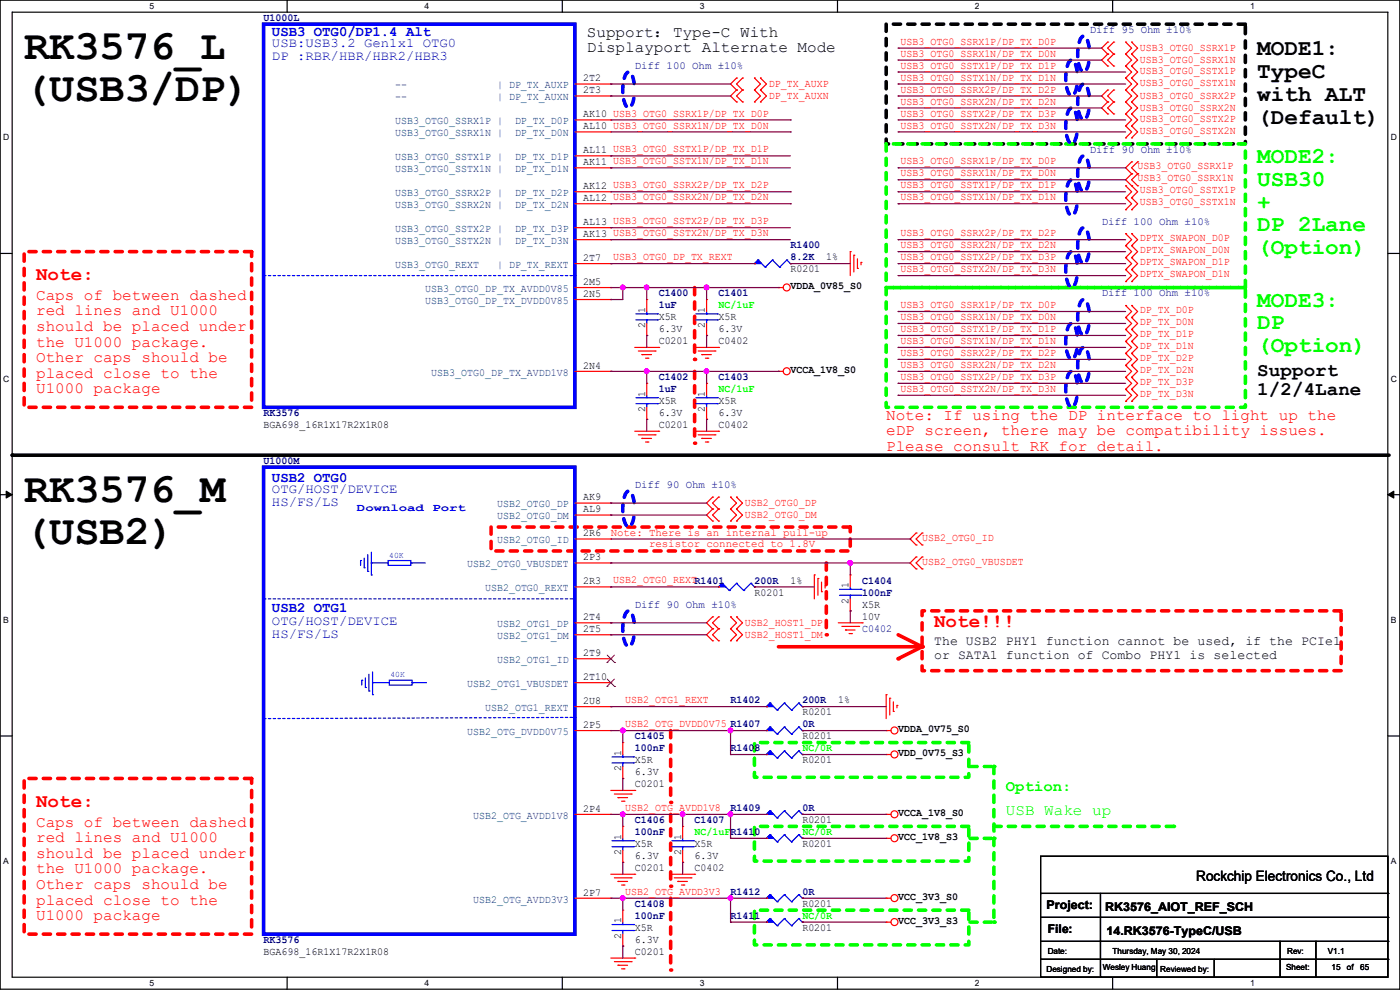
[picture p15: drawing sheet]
<svg xmlns="http://www.w3.org/2000/svg" width="297mm" height="210mm" viewBox="0 0 297 210" stroke-linecap="round" stroke-linejoin="round" font-family="sans-serif">
<defs><g id="words">
<g font-size="8.9">
<text x="5.1" y="12.5">RK3576_L</text>
<text x="5.1" y="21.4">(USB3/DP)</text>
<text x="5.1" y="106.5">RK3576_M</text>
<text x="5.1" y="115.4">(USB2)</text>
</g>
<g font-size="4.8">
<text x="266.7" y="11.7">MODE1:</text>
<text x="266.7" y="16.6">TypeC</text>
<text x="266.7" y="21.4">with ALT</text>
<text x="266.7" y="26.2">(Default)</text>
</g>
<g font-size="4.8" fill="#0f0">
<text x="266.7" y="34.6">MODE2:</text>
<text x="266.7" y="39.4">USB30</text>
<text x="266.7" y="44.2">+</text>
<text x="266.7" y="49.1">DP 2Lane</text>
<text x="266.7" y="53.9">(Option)</text>
<text x="266.7" y="65.1">MODE3:</text>
<text x="266.7" y="69.9">DP</text>
<text x="266.7" y="74.7">(Option)</text>
</g>
<g font-size="4.1" fill="#f00">
<text x="7.7" y="59.4">Note:</text>
<text x="198.2" y="133">Note!!!</text>
<text x="7.7" y="171.1">Note:</text>
</g>
<g font-size="4.1">
<text x="266.7" y="79.7">Support</text>
<text x="266.7" y="83.7">1/2/4Lane</text>
</g>
<g font-size="3.3">
<text x="124.5" y="7.7">Support：Type-C With</text>
<text x="124.5" y="11">Displayport Alternate Mode</text>
</g>
<g font-size="3.3" fill="#f00">
<text x="7.7" y="63.6">Caps of between dashed</text>
<text x="7.7" y="66.9">red lines and U1000</text>
<text x="7.7" y="70.2">should be placed under</text>
<text x="7.7" y="73.5">the U1000 package.</text>
<text x="7.7" y="76.8">Other caps should be</text>
<text x="7.7" y="80.1">placed close to the</text>
<text x="7.7" y="83.4">U1000 package</text>
<text x="188" y="89">Note: If using the DP interface to light up the</text>
<text x="188" y="92.3">eDP screen, there may be compatibility issues.</text>
<text x="188" y="95.6">Please consult RK for detail.</text>
<text x="7.7" y="175.4">Caps of between dashed</text>
<text x="7.7" y="178.7">red lines and U1000</text>
<text x="7.7" y="182">should be placed under</text>
<text x="7.7" y="185.3">the U1000 package.</text>
<text x="7.7" y="188.6">Other caps should be</text>
<text x="7.7" y="191.9">placed close to the</text>
<text x="7.7" y="195.2">U1000 package</text>
</g>
<g font-size="3.3" fill="#0f0">
<text x="213.4" y="167.9">Option:</text>
<text x="213.4" y="172.8">USB Wake up</text>
</g>
<g font-size="3" fill="#00f">
<text x="57.7" y="7.7">USB3 OTG0/DP1.4 Alt</text>
<text x="57.7" y="102.1">USB2 OTG0</text>
<text x="57.7" y="129.8">USB2 OTG1</text>
</g>
<text font-size="3" x="253.8" y="186.9">Rockchip Electronics Co., Ltd</text>
<g font-size="2.8" fill="#00f">
<text x="57.7" y="9.9">USB:USB3.2 Gen1x1 OTG0</text>
<text x="57.7" y="12.7">DP :RBR/HBR/HBR2/HBR3</text>
<text x="57.7" y="104.6">OTG/HOST/DEVICE</text>
<text x="57.7" y="107.4">HS/FS/LS</text>
<text x="57.7" y="132.6">OTG/HOST/DEVICE</text>
<text x="57.7" y="135.4">HS/FS/LS</text>
</g>
<g font-size="2.8">
<text x="198.2" y="136.9">The USB2 PHY1 function cannot be used, if the PCIe1</text>
<text x="198.2" y="139.7">or SATA1 function of Combo PHY1 is selected</text>
</g>
<g font-size="2.5">
<text x="222" y="192.9">Project:</text>
<text x="222.3" y="198">File:</text>
<text x="234.5" y="193.2">RK3576_AIOT_REF_SCH</text>
<text x="234.7" y="198.2">14.RK3576-TypeC/USB</text>
</g>
<g font-size="2.3" fill="#000080">
<text x="55.9" y="4.4">U1000L</text>
<text x="231.2" y="7">Diff 95 Ohm ±10%</text>
<text x="134.7" y="14.6">Diff 100 Ohm ±10%</text>
<text x="231.2" y="32.4">Diff 90 Ohm ±10%</text>
<text x="233.7" y="47.6">Diff 100 Ohm ±10%</text>
<text x="167.7" y="52.7">R1400</text>
<text x="167.7" y="55.2">8.2K</text>
<text x="139.7" y="62.9">C1400</text>
<text x="139.7" y="65.4">1uF</text>
<text x="152.4" y="62.9">C1401</text>
<text x="233.7" y="62.9">Diff 100 Ohm ±10%</text>
<text x="139.7" y="80.6">C1402</text>
<text x="139.7" y="83.2">1uF</text>
<text x="152.4" y="80.6">C1403</text>
<text x="55.9" y="88.3">RK3576</text>
<text x="55.9" y="98.4">U1000M</text>
<text x="134.7" y="103.5">Diff 90 Ohm ±10%</text>
<text x="160.1" y="123.8">200R</text>
<text x="182.9" y="123.8">C1404</text>
<text x="134.7" y="128.9">Diff 90 Ohm ±10%</text>
<text x="182.9" y="126.4">100nF</text>
<text x="182.9" y="134">C0402</text>
<text x="155" y="149.2">R1402</text>
<text x="170.2" y="149.2">200R</text>
<text x="170.2" y="154.3">0R</text>
<text x="134.7" y="156.8">C1405</text>
<text x="134.7" y="159.4">100nF</text>
<text x="155" y="159.4">R1408</text>
<text x="155" y="172.1">R1409</text>
<text x="170.2" y="172.1">0R</text>
<text x="134.7" y="174.6">C1406</text>
<text x="134.7" y="177.2">100nF</text>
<text x="147.4" y="174.6">C1407</text>
<text x="155" y="189.9">R1412</text>
<text x="170.2" y="189.9">0R</text>
<text x="134.7" y="192.4">C1408</text>
<text x="134.7" y="194.9">100nF</text>
<text x="155" y="194.9">R1411</text>
<text x="55.9" y="200">RK3576</text>
</g>
<g font-size="2.3" fill="#f00">
<text x="191.1" y="9.5">USB3_OTG0_SSRX1P/DP_TX_D0P</text>
<text x="241.9" y="10.8">USB3_OTG0_SSRX1P</text>
<text x="191.1" y="12">USB3_OTG0_SSRX1N/DP_TX_D0N</text>
<text x="191.1" y="14.6">USB3_OTG0_SSTX1P/DP_TX_D1P</text>
<text x="191.1" y="17.1">USB3_OTG0_SSTX1N/DP_TX_D1N</text>
<text x="241.9" y="15.6">USB3_OTG0_SSTX1P</text>
<text x="241.9" y="13.3">USB3_OTG0_SSRX1N</text>
<text x="163.1" y="18.4">DP_TX_AUXP</text>
<text x="163.1" y="21">DP_TX_AUXN</text>
<text x="191.1" y="19.6">USB3_OTG0_SSRX2P/DP_TX_D2P</text>
<text x="191.1" y="22.2">USB3_OTG0_SSRX2N/DP_TX_D2N</text>
<text x="241.9" y="18.2">USB3_OTG0_SSTX1N</text>
<text x="241.9" y="21">USB3_OTG0_SSRX2P</text>
<text x="241.9" y="23.5">USB3_OTG0_SSRX2N</text>
<text x="191.1" y="24.7">USB3_OTG0_SSTX2P/DP_TX_D3P</text>
<text x="191.1" y="27.3">USB3_OTG0_SSTX2N/DP_TX_D3N</text>
<text x="241.9" y="25.8">USB3_OTG0_SSTX2P</text>
<text x="241.9" y="28.3">USB3_OTG0_SSTX2N</text>
<text x="191.1" y="34.9">USB3_OTG0_SSRX1P/DP_TX_D0P</text>
<text x="241.3" y="35.9">USB3_OTG0_SSRX1P</text>
<text x="191.1" y="37.4">USB3_OTG0_SSRX1N/DP_TX_D0N</text>
<text x="191.1" y="40">USB3_OTG0_SSTX1P/DP_TX_D1P</text>
<text x="241.3" y="38.5">USB3_OTG0_SSRX1N</text>
<text x="241.9" y="41">USB3_OTG0_SSTX1P</text>
<text x="191.1" y="42.5">USB3_OTG0_SSTX1N/DP_TX_D1N</text>
<text x="241.9" y="43.6">USB3_OTG0_SSTX1N</text>
<text x="191.1" y="50.1">USB3_OTG0_SSRX2P/DP_TX_D2P</text>
<text x="191.1" y="52.7">USB3_OTG0_SSRX2N/DP_TX_D2N</text>
<text x="241.9" y="51.2">DPTX_SWAPON_D0P</text>
<text x="241.9" y="53.7">DPTX_SWAPON_D0N</text>
<text x="130.1" y="55.2">USB3_OTG0_DP_TX_REXT</text>
<text x="191.1" y="55.2">USB3_OTG0_SSTX2P/DP_TX_D3P</text>
<text x="191.1" y="57.7">USB3_OTG0_SSTX2N/DP_TX_D3N</text>
<text x="241.9" y="56.3">DPTX_SWAPON_D1P</text>
<text x="241.9" y="58.8">DPTX_SWAPON_D1N</text>
<text x="191.1" y="65.4">USB3_OTG0_SSRX1P/DP_TX_D0P</text>
<text x="191.1" y="67.9">USB3_OTG0_SSRX1N/DP_TX_D0N</text>
<text x="191.1" y="70.4">USB3_OTG0_SSTX1P/DP_TX_D1P</text>
<text x="241.9" y="71.5">DP_TX_D1P</text>
<text x="241.9" y="66.4">DP_TX_D0P</text>
<text x="241.9" y="69">DP_TX_D0N</text>
<text x="191.1" y="73">USB3_OTG0_SSTX1N/DP_TX_D1N</text>
<text x="191.1" y="75.5">USB3_OTG0_SSRX2P/DP_TX_D2P</text>
<text x="241.9" y="74">DP_TX_D1N</text>
<text x="241.9" y="76.6">DP_TX_D2P</text>
<text x="191.1" y="78.1">USB3_OTG0_SSRX2N/DP_TX_D2N</text>
<text x="191.1" y="80.6">USB3_OTG0_SSTX2P/DP_TX_D3P</text>
<text x="191.1" y="83.1">USB3_OTG0_SSTX2N/DP_TX_D3N</text>
<text x="241.9" y="81.7">DP_TX_D3P</text>
<text x="241.9" y="79.1">DP_TX_D2N</text>
<text x="241.9" y="84.2">DP_TX_D3N</text>
<text x="158" y="107.3">USB2_OTG0_DP</text>
<text x="129.6" y="113.7">Note: There is an internal pull-up</text>
<text x="158" y="109.9">USB2_OTG0_DM</text>
<text x="137.7" y="116">resistor connected to 1.8V</text>
<text x="195.6" y="119.8">USB2_OTG0_VBUSDET</text>
<text x="195.6" y="114.7">USB2_OTG0_ID</text>
<text x="130.1" y="123.8">USB2_OTG0_REXTR1401</text>
<text x="158" y="132.7">USB2_HOST1_DP</text>
<text x="158" y="135.3">USB2_HOST1_DM</text>
<text x="132.6" y="149.2">USB2_OTG1_REXT</text>
<text x="132.6" y="154.3">USB2_OTG_DVDD0V75 R1407</text>
<text x="132.6" y="172">USB2_OTG_AVDD1V8</text>
<text x="132.6" y="189.8">USB2_OTG_AVDD3V3</text>
</g>
<g font-size="2.3">
<text x="123.7" y="17.3">2T2</text>
<text x="123.7" y="19.8">2T3</text>
<text x="123.7" y="24.9">AK10 USB3_OTG0_SSRX1P/DP_TX_D0P</text>
<text x="123.7" y="27.4">AL10 USB3_OTG0_SSRX1N/DP_TX_D0N</text>
<text x="123.7" y="32.5">AL11 USB3_OTG0_SSTX1P/DP_TX_D1P</text>
<text x="123.7" y="35.1">AK11 USB3_OTG0_SSTX1N/DP_TX_D1N</text>
<text x="123.7" y="40.1">AK12 USB3_OTG0_SSRX2P/DP_TX_D2P</text>
<text x="123.7" y="42.7">AL12 USB3_OTG0_SSRX2N/DP_TX_D2N</text>
<text x="123.7" y="47.8">AL13 USB3_OTG0_SSTX2P/DP_TX_D3P</text>
<text x="123.7" y="50.3">AK13 USB3_OTG0_SSTX2N/DP_TX_D3N</text>
<text x="123.7" y="55.4">2T7</text>
<text x="167.7" y="57.8">R0201</text>
<text x="175.3" y="55.2">1%</text>
<text x="123.7" y="60.5">2M5</text>
<text x="123.7" y="63">2N5</text>
<text x="167.7" y="61.3">VDDA_0V85_S0</text>
<text x="136.9" y="69.6" transform="rotate(-90 136.9 69.6)">2</text>
<text x="136.9" y="66.3" transform="rotate(-90 136.9 66.3)">1</text>
<text x="139.7" y="67.9">X5R</text>
<text x="139.7" y="70.5">6.3V</text>
<text x="149.6" y="69.6" transform="rotate(-90 149.6 69.6)">2</text>
<text x="149.6" y="66.3" transform="rotate(-90 149.6 66.3)">1</text>
<text x="152.4" y="67.9">X5R</text>
<text x="152.4" y="70.5">6.3V</text>
<text x="139.7" y="73">C0201</text>
<text x="152.4" y="73">C0402</text>
<text x="123.7" y="78.2">2N4</text>
<text x="167.7" y="79.1">VCCA_1V8_S0</text>
<text x="136.9" y="87.4" transform="rotate(-90 136.9 87.4)">2</text>
<text x="136.9" y="84.1" transform="rotate(-90 136.9 84.1)">1</text>
<text x="139.7" y="85.7">X5R</text>
<text x="139.7" y="88.3">6.3V</text>
<text x="149.6" y="87.4" transform="rotate(-90 149.6 87.4)">2</text>
<text x="149.6" y="84.1" transform="rotate(-90 149.6 84.1)">1</text>
<text x="152.4" y="85.7">X5R</text>
<text x="152.4" y="88.3">6.3V</text>
<text x="55.9" y="90.8">BGA698_16R1X17R2X1R08</text>
<text x="139.7" y="90.8">C0201</text>
<text x="152.4" y="90.8">C0402</text>
<text x="123.7" y="106.2">AK9</text>
<text x="123.7" y="108.7">AL9</text>
<text x="123.7" y="113.8">2R6</text>
<text x="123.7" y="118.9">2P3</text>
<text x="123.7" y="124">2R3</text>
<text x="167.7" y="123.8">1%</text>
<text x="180" y="124.8" transform="rotate(-90 180 124.8)">1</text>
<text x="123.7" y="131.6">2T4</text>
<text x="160.1" y="126.4">R0201</text>
<text x="180" y="128.1" transform="rotate(-90 180 128.1)">2</text>
<text x="182.9" y="128.9">X5R</text>
<text x="182.9" y="131.4">10V</text>
<text x="123.7" y="134.1">2T5</text>
<text x="123.7" y="139.2">2T9</text>
<text x="123.7" y="144.3">2T10</text>
<text x="123.7" y="149.4">2U8</text>
<text x="177.8" y="149.2">1%</text>
<text x="123.7" y="154.4">2P5</text>
<text x="170.2" y="151.8">R0201</text>
<text x="190.5" y="155.3">VDDA_0V75_S0</text>
<text x="131.8" y="160.3" transform="rotate(-90 131.8 160.3)">1</text>
<text x="134.7" y="161.9">X5R</text>
<text x="170.2" y="161.9">R0201</text>
<text x="170.2" y="156.8">R0201</text>
<text x="190.5" y="160.4">VDD_0V75_S3</text>
<text x="131.8" y="163.6" transform="rotate(-90 131.8 163.6)">2</text>
<text x="134.7" y="167">C0201</text>
<text x="134.7" y="164.5">6.3V</text>
<text x="123.7" y="172.2">2P4</text>
<text x="190.5" y="173.1">VCCA_1V8_S0</text>
<text x="131.8" y="178.1" transform="rotate(-90 131.8 178.1)">1</text>
<text x="134.7" y="179.7">X5R</text>
<text x="144.5" y="178.1" transform="rotate(-90 144.5 178.1)">1</text>
<text x="147.4" y="179.7">X5R</text>
<text x="170.2" y="179.7">R0201</text>
<text x="170.2" y="174.6">R0201</text>
<text x="190.5" y="178.2">VCC_1V8_S3</text>
<text x="131.8" y="181.4" transform="rotate(-90 131.8 181.4)">2</text>
<text x="134.7" y="184.8">C0201</text>
<text x="134.7" y="182.2">6.3V</text>
<text x="144.5" y="181.4" transform="rotate(-90 144.5 181.4)">2</text>
<text x="147.4" y="184.8">C0402</text>
<text x="147.4" y="182.2">6.3V</text>
<text x="123.7" y="190">2P7</text>
<text x="190.5" y="190.9">VCC_3V3_S0</text>
<text x="131.8" y="195.9" transform="rotate(-90 131.8 195.9)">1</text>
<text x="134.7" y="197.5">X5R</text>
<text x="170.2" y="197.5">R0201</text>
<text x="170.2" y="192.4">R0201</text>
<text x="190.5" y="196">VCC_3V3_S3</text>
<text x="55.9" y="202.6">BGA698_16R1X17R2X1R08</text>
<text x="131.8" y="199.2" transform="rotate(-90 131.8 199.2)">2</text>
<text x="134.7" y="202.6">C0201</text>
<text x="134.7" y="200">6.3V</text>
</g>
<g font-size="2.3" fill="#004080">
<text x="83.9" y="18.8">--</text>
<text x="83.9" y="21.3">--</text>
<text x="105.4" y="18.8">| DP_TX_AUXP</text>
<text x="105.4" y="21.3">| DP_TX_AUXN</text>
<text x="83.9" y="26.4">USB3_OTG0_SSRX1P |</text>
<text x="83.9" y="28.9">USB3_OTG0_SSRX1N |</text>
<text x="109.3" y="26.4">DP_TX_D0P</text>
<text x="109.3" y="28.9">DP_TX_D0N</text>
<text x="83.9" y="34">USB3_OTG0_SSTX1P |</text>
<text x="109.3" y="34">DP_TX_D1P</text>
<text x="83.9" y="36.5">USB3_OTG0_SSTX1N |</text>
<text x="83.9" y="41.6">USB3_OTG0_SSRX2P |</text>
<text x="109.3" y="36.5">DP_TX_D1N</text>
<text x="109.3" y="41.6">DP_TX_D2P</text>
<text x="83.9" y="44.2">USB3_OTG0_SSRX2N |</text>
<text x="109.3" y="44.2">DP_TX_D2N</text>
<text x="83.9" y="49.2">USB3_OTG0_SSTX2P |</text>
<text x="83.9" y="51.8">USB3_OTG0_SSTX2N |</text>
<text x="109.3" y="49.2">DP_TX_D3P</text>
<text x="109.3" y="51.8">DP_TX_D3N</text>
<text x="83.9" y="56.9">USB3_OTG0_REXT</text>
<text x="105.4" y="56.9">| DP_TX_REXT</text>
<text x="90.2" y="61.9">USB3_OTG0_DP_TX_AVDD0V85</text>
<text x="90.2" y="64.5">USB3_OTG0_DP_TX_DVDD0V85</text>
<text x="91.5" y="79.7">USB3_OTG0_DP_TX_AVDD1V8</text>
<text x="105.5" y="107.7">USB2_OTG0_DP</text>
<text x="105.5" y="110.2">USB2_OTG0_DM</text>
<text x="105.5" y="115.3">USB2_OTG0_ID</text>
<text x="99.1" y="120.4">USB2_OTG0_VBUSDET</text>
<text x="102.9" y="125.4">USB2_OTG0_REXT</text>
<text x="105.5" y="133.1">USB2_OTG1_DP</text>
<text x="105.5" y="135.6">USB2_OTG1_DM</text>
<text x="105.5" y="140.7">USB2_OTG1_ID</text>
<text x="99.1" y="145.8">USB2_OTG1_VBUSDET</text>
<text x="99.1" y="155.9">USB2_OTG_DVDD0V75</text>
<text x="102.9" y="150.8">USB2_OTG1_REXT</text>
<text x="100.4" y="173.7">USB2_OTG_AVDD1V8</text>
<text x="100.4" y="191.5">USB2_OTG_AVDD3V3</text>
</g>
<g font-size="2.3" fill="#0f0">
<text x="152.4" y="65.4">NC/1uF</text>
<text x="152.4" y="83.2">NC/1uF</text>
<text x="170.2" y="159.4">NC/0R</text>
<text x="147.4" y="177.2">NC/1uFR1410</text>
<text x="170.2" y="177.2">NC/0R</text>
<text x="170.2" y="194.9">NC/0R</text>
</g>
<g font-size="2.3" fill="#00f">
<text x="75.7" y="108.3">Download</text>
<text x="91.7" y="108.3">Port</text>
</g>
<g font-size="1.8">
<text x="31.7" y="1.9">5</text>
<text x="90.1" y="1.9">4</text>
<text x="148.5" y="1.9">3</text>
<text x="206.8" y="1.9">2</text>
<text x="265.2" y="1.9">1</text>
<text x=".7" y="29.8">D</text>
<text x="295.1" y="29.8">D</text>
<text x=".7" y="80.9">C</text>
<text x="295.1" y="80.9">C</text>
<text x=".7" y="132.1">B</text>
<text x="295.1" y="132.1">B</text>
<text x=".7" y="183.3">A</text>
<text x="295.1" y="183.3">A</text>
<text x="222.3" y="202.3">Date:</text>
<text x="236" y="202.3">Thursday, May 30, 2024</text>
<text x="273.1" y="202.3">Rev:</text>
<text x="281.7" y="202.3">V1.1</text>
<text x="31.7" y="209.2">5</text>
<text x="90.1" y="209.2">4</text>
<text x="148.5" y="209.2">3</text>
<text x="206.8" y="209.2">2</text>
<text x="222" y="206.1">Designed by:</text>
<text x="234" y="205.9">Wesley Huang</text>
<text x="246.2" y="206.1">Reviewed by:</text>
<text x="265.2" y="209.2">1</text>
<text x="272.8" y="205.9">Sheet:</text>
<text x="282.5" y="205.9">15</text>
<text x="285.7" y="205.9">of</text>
<text x="288.6" y="205.9">65</text>
</g>
<g font-size="1.8" fill="#00f">
<text x="82.6" y="118.3">40K</text>
<text x="82.8" y="143.7">40K</text>
</g>
</g></defs>
<path d="M0 0h297v209.8h-297zM2.6 2.6h291.8v204.7h-291.8z" fill="none" stroke="#000" stroke-width=".25"/>
<g fill="#fff">
<path d="M31.7 .3h1v2h-1z"/>
<path d="M31.7 207.6h1v1.9h-1z"/>
</g>
<path d="M60.9 0v2.6M60.9 207.3v2.5" fill="none" stroke="#000" stroke-width=".25"/>
<g fill="#fff">
<path d="M90.1 .3h1v2h-1z"/>
<path d="M90.1 207.6h1v1.9h-1z"/>
</g>
<path d="M119.3 0v2.6M119.3 207.3v2.5" fill="none" stroke="#000" stroke-width=".25"/>
<g fill="#fff">
<path d="M148.5 .3h.9v2h-.9z"/>
<path d="M148.5 207.6h.9v1.9h-.9z"/>
</g>
<path d="M177.7 0v2.6M177.7 207.3v2.5" fill="none" stroke="#000" stroke-width=".25"/>
<g fill="#fff">
<path d="M206.8 .3h1v2h-1z"/>
<path d="M206.8 207.6h1v1.9h-1z"/>
</g>
<path d="M236.1 0v2.6M236.1 207.3v2.5" fill="none" stroke="#000" stroke-width=".25"/>
<g fill="#fff">
<path d="M265.2 .3h1v2h-1z"/>
<path d="M265.2 207.6h1v1.9h-1z"/>
<path d="M.7 28.2h1.2v1.9h-1.2z"/>
<path d="M295.1 28.2h1.2v1.9h-1.2z"/>
<path d="M.7 79.3h1.2v2h-1.2z"/>
<path d="M295.1 79.3h1.2v2h-1.2z"/>
</g>
<path d="M0 53.8h2.6M294.4 53.8h2.6" fill="none" stroke="#000" stroke-width=".25"/>
<g fill="#fff">
<path d="M.7 130.5h1.2v2h-1.2z"/>
<path d="M295.1 130.5h1.1v2h-1.1z"/>
</g>
<path d="M0 104.9h2.6M294.4 104.9h2.6" fill="none" stroke="#000" stroke-width=".25"/>
<path d="M1.3 104.2l1.3 .7-1.3 .8zM294.4 104.9l1.3-.7v1.5z" fill="#000" stroke="#000" stroke-width=".21"/>
<g fill="#fff">
<path d="M.7 181.7h1.2v2h-1.2z"/>
<path d="M295.1 181.7h1.1v2h-1.1z"/>
</g>
<path d="M0 156.1h2.6M294.4 156.1h2.6" fill="none" stroke="#000" stroke-width=".25"/>
<path d="M2.6 96.6h292.1" fill="none" stroke="#000" stroke-width=".76"/>
<circle cx="2.6" cy="96.6" r=".38" fill="#000"/>
<path d="M175.3 119.4v15.3" fill="none" stroke="#f00" stroke-width=".76" stroke-dasharray="1.5 1.5"/>
<circle cx="175.3" cy="134.7" r=".38" fill="#f00" stroke-dasharray="1.5 1.5"/>
<path d="M142.3 155v15.2" fill="none" stroke="#f00" stroke-width=".76" stroke-dasharray="1.5 1.5"/>
<circle cx="142.3" cy="170.2" r=".38" fill="#f00" stroke-dasharray="1.5 1.5"/>
<path d="M142.3 172.8v15.2" fill="none" stroke="#f00" stroke-width=".76" stroke-dasharray="1.5 1.5"/>
<circle cx="142.3" cy="188" r=".38" fill="#f00" stroke-dasharray="1.5 1.5"/>
<path d="M142.3 190.5v15.3" fill="none" stroke="#f00" stroke-width=".76" stroke-dasharray="1.5 1.5"/>
<circle cx="142.3" cy="205.8" r=".38" fill="#f00" stroke-dasharray="1.5 1.5"/>
<path d="M147.4 61v15.2" fill="none" stroke="#f00" stroke-width=".76" stroke-dasharray="1.5 1.5"/>
<circle cx="147.4" cy="76.2" r=".38" fill="#f00" stroke-dasharray="1.5 1.5"/>
<path d="M147.4 78.8v15.2" fill="none" stroke="#f00" stroke-width=".76" stroke-dasharray="1.5 1.5"/>
<circle cx="147.4" cy="94" r=".38" fill="#f00" stroke-dasharray="1.5 1.5"/>
<path d="M5.1 53.4h48.3v33h-48.3z" fill="none" stroke="#f00" stroke-width=".76" stroke-dasharray="1.5 1.5"/>
<path d="M160.1 157.5h45.4v7.4h-45.4zM160.1 175.3h45.4v7.4h-45.4zM210.9 162.6v33M160.1 193.1h45.4v7.3h-45.4z" fill="none" stroke="#0f0" stroke-width=".76" stroke-dasharray="1.5 1.5"/>
<circle cx="210.9" cy="195.6" r=".38" fill="#0f0" stroke-dasharray="1.5 1.5"/>
<path d="M205.8 162.6h5.1" fill="none" stroke="#0f0" stroke-width=".76" stroke-dasharray="1.5 1.5"/>
<circle cx="210.9" cy="162.6" r=".38" fill="#0f0" stroke-dasharray="1.5 1.5"/>
<path d="M205.8 177.8h5.1" fill="none" stroke="#0f0" stroke-width=".76" stroke-dasharray="1.5 1.5"/>
<circle cx="210.9" cy="177.8" r=".38" fill="#0f0" stroke-dasharray="1.5 1.5"/>
<path d="M205.8 195.6h5.1" fill="none" stroke="#0f0" stroke-width=".76" stroke-dasharray="1.5 1.5"/>
<circle cx="210.9" cy="195.6" r=".38" fill="#0f0" stroke-dasharray="1.5 1.5"/>
<path d="M210.9 175.3h38.1" fill="none" stroke="#0f0" stroke-width=".76" stroke-dasharray="1.5 1.5"/>
<circle cx="249" cy="175.3" r=".38" fill="#0f0" stroke-dasharray="1.5 1.5"/>
<path d="M188 5.1h76.2v25.4h-76.2z" fill="none" stroke="#000" stroke-width=".76" stroke-dasharray="1.5 1.5"/>
<path d="M188 61h76.2v25.4h-76.2z" fill="none" stroke="#0f0" stroke-width=".76" stroke-dasharray="1.5 1.5"/>
<path d="M104.2 111.8h76.2v5.1h-76.2zM195.6 129.6h88.9v12.7h-88.9z" fill="none" stroke="#f00" stroke-width=".76" stroke-dasharray="1.5 1.5"/>
<path d="M165.1 137.2h30.5" fill="none" stroke="#f00" stroke-width=".76"/>
<circle cx="195.6" cy="137.2" r=".38" fill="#f00"/>
<path d="M190.5 134.7l5.1 2.5" fill="none" stroke="#f00" stroke-width=".76"/>
<circle cx="195.6" cy="137.2" r=".38" fill="#f00"/>
<path d="M195.6 137.2l-5.1 2.5" fill="none" stroke="#f00" stroke-width=".76"/>
<circle cx="190.5" cy="139.7" r=".38" fill="#f00"/>
<path d="M5.1 165.1h48.3v33.1h-48.3z" fill="none" stroke="#f00" stroke-width=".76" stroke-dasharray="1.5 1.5"/>
<path d="M188 30.5h76.2v30.5h-76.2z" fill="none" stroke="#0f0" stroke-width=".76" stroke-dasharray="1.5 1.5"/>
<g fill="none" stroke="#00f" stroke-width=".76" stroke-dasharray="1.5 1.5">
<path d="M134.5 17.7l-.1-.7a2.1 2.1 0 0 0-1-1.7 1.6 1.6 0 0 0-1 1.4 8.9 8.9 0 0 0 .4 5.8l.6 .4a1.53 1.53 0 0 0 .9-1.4l.3-1.5M228.5 15.2l-.1-.7a2.1 2.1 0 0 0-1-1.8 1.6 1.6 0 0 0-1 1.5 8.9 8.9 0 0 0 .4 5.7l.6 .4a1.53 1.53 0 0 0 .9-1.3l.3-1.5M231.1 10.1l-.2-.7a2.1 2.1 0 0 0-1-1.7 1.6 1.6 0 0 0-1 1.4 8.9 8.9 0 0 0 .4 5.8l.6 .3a1.53 1.53 0 0 0 .9-1.3l.3-1.5M228.5 25.3l-.1-.7a2.1 2.1 0 0 0-1-1.7 1.6 1.6 0 0 0-1 1.4 8.9 8.9 0 0 0 .4 5.8l.6 .4a1.53 1.53 0 0 0 .9-1.4l.3-1.4M231.1 20.3l-.2-.7a2.1 2.1 0 0 0-1-1.8 1.6 1.6 0 0 0-1 1.4 8.9 8.9 0 0 0 .4 5.8l.6 .4a1.53 1.53 0 0 0 .9-1.4l.3-1.4M231.1 35.5l-.2-.7a2.1 2.1 0 0 0-1-1.7 1.6 1.6 0 0 0-1 1.4 8.9 8.9 0 0 0 .4 5.8l.6 .3a1.53 1.53 0 0 0 .9-1.3l.3-1.5M228.5 40.6l-.1-.7a2.1 2.1 0 0 0-1-1.8 1.6 1.6 0 0 0-1 1.5 8.9 8.9 0 0 0 .4 5.7l.6 .4a1.53 1.53 0 0 0 .9-1.3l.3-1.5M228.5 55.8l-.1-.7a2.1 2.1 0 0 0-1-1.7 1.6 1.6 0 0 0-1 1.4 8.9 8.9 0 0 0 .4 5.8l.6 .4a1.53 1.53 0 0 0 .9-1.4l.3-1.5M231.1 50.7l-.2-.7a2.1 2.1 0 0 0-1-1.7 1.6 1.6 0 0 0-1 1.4 8.9 8.9 0 0 0 .4 5.8l.6 .4a1.53 1.53 0 0 0 .9-1.4l.3-1.4M228.5 71.1l-.1-.7a2.1 2.1 0 0 0-1-1.8 1.6 1.6 0 0 0-1 1.4 8.9 8.9 0 0 0 .4 5.8l.6 .4a1.53 1.53 0 0 0 .9-1.4l.3-1.4M231.1 66l-.2-.7a2.1 2.1 0 0 0-1-1.8 1.6 1.6 0 0 0-1 1.5 8.9 8.9 0 0 0 .4 5.7l.6 .4a1.53 1.53 0 0 0 .9-1.3l.3-1.5M231.1 76.1l-.2-.7a2.1 2.1 0 0 0-1-1.7 1.6 1.6 0 0 0-1 1.4 8.9 8.9 0 0 0 .4 5.8l.6 .4a1.53 1.53 0 0 0 .9-1.4l.3-1.4"/>
<path d="M228.5 81.2l-.1-.7a2.1 2.1 0 0 0-1-1.7 1.6 1.6 0 0 0-1 1.4 8.9 8.9 0 0 0 .4 5.8l.6 .4a1.53 1.53 0 0 0 .9-1.4l.3-1.5M134.5 106.6l-.1-.7a2.1 2.1 0 0 0-1-1.7 1.6 1.6 0 0 0-1 1.4 8.9 8.9 0 0 0 .4 5.8l.6 .4a1.53 1.53 0 0 0 .9-1.4l.3-1.5M134.5 132l-.1-.7a2.1 2.1 0 0 0-1-1.7 1.6 1.6 0 0 0-1 1.4 8.9 8.9 0 0 0 .4 5.8l.6 .4a1.53 1.53 0 0 0 .9-1.4l.3-1.5"/>
</g>
<g fill="none" stroke="#f00" stroke-width=".25">
<path d="M122 17.8h7.6M129.6 17.8h.1M156.3 16.6h.1M156.3 19.1h.1M156.3 16.6l-1.3 1.2 1.3 1.3M156.3 19.1l-1.3 1.3 1.3 1.2M157.5 19.1h.1M157.5 16.6h.1M157.5 16.6l-1.2 1.2 1.2 1.3M157.5 19.1l-1.2 1.3 1.2 1.2M160.1 19.1h.1M160.1 16.6h.1"/>
<path d="M160.1 16.6l1.2 1.2-1.2 1.3M160.1 19.1l1.2 1.3-1.2 1.2M161.3 19.1h.1M161.3 16.6h.1M161.3 16.6l1.3 1.2-1.3 1.3M161.3 19.1l1.3 1.3-1.3 1.2M235 8.9h.1M235 11.5h.1M235 14h.1M235 19.1h.1M235 8.9l-1.3 1.3 1.3 1.3M235 19.1l-1.3 1.3 1.3 1.2"/>
<path d="M235 11.5l-1.3 1.2 1.3 1.3M236.3 11.5h.1M236.3 8.9h.1M236.3 14h.1M236.3 19.1h.1M236.3 19.1l-1.3 1.3 1.3 1.2M236.3 8.9l-1.3 1.3 1.3 1.3M236.3 11.5l-1.3 1.2 1.3 1.3M238.8 16.6h.1M238.8 14h.1M238.8 19.1h.1M238.8 11.5h.1"/>
<path d="M238.8 8.9h.1M238.8 14l1.3 1.3-1.3 1.3M238.8 16.6l1.3 1.2-1.3 1.3M238.8 8.9l1.3 1.3-1.3 1.3M238.8 11.5l1.3 1.2-1.3 1.3M238.8 19.1l1.3 1.3-1.3 1.2M240.1 16.6h.1M240.1 14h.1M240.1 19.1h.1M240.1 11.5h.1M240.1 8.9h.1M240.1 14l1.2 1.3-1.2 1.3"/>
<path d="M240.1 16.6l1.2 1.2-1.2 1.3M240.1 8.9l1.2 1.3-1.2 1.3M240.1 11.5l1.2 1.2-1.2 1.3M240.1 19.1l1.2 1.3-1.2 1.2M122 20.4h7.6M122 25.4h7.6M122 28h7.6M122 33.1h7.6M122 35.6h7.6M129.6 20.4h.1M129.6 25.4h.1M129.6 28h.1"/>
<path d="M129.6 33.1h.1M129.6 35.6h.1M156.3 21.6h.1M157.5 21.6h.1M160.1 21.6h.1M161.3 21.6h.1M235 21.6h.1M235 24.2h.1M235 21.6l-1.3 1.3 1.3 1.3M236.3 21.6h.1M236.3 24.2h.1M236.3 21.6l-1.3 1.3 1.3 1.3"/>
<path d="M238.8 26.7h.1M238.8 24.2h.1M238.8 29.3h.1M238.8 39.4h.1M238.8 21.6h.1M238.8 24.2l1.3 1.2-1.3 1.3M238.8 26.7l1.3 1.3-1.3 1.3M238.8 39.4l1.3 1.3-1.3 1.3M238.8 21.6l1.3 1.3-1.3 1.3M240.1 26.7h.1M240.1 24.2h.1M240.1 29.3h.1"/>
<path d="M240.1 39.4h.1M240.1 34.3h.1M240.1 36.9h.1M240.1 21.6h.1M240.1 24.2l1.2 1.2-1.2 1.3M240.1 26.7l1.2 1.3-1.2 1.3M240.1 36.9l-1.3 1.2 2.5 2.6-1.2 1.3M240.1 34.3l-1.3 1.3 1.3 1.3M240.1 21.6l1.2 1.3-1.2 1.3M241.3 36.9h.1M241.3 34.3h.1M241.3 39.4h.1"/>
<path d="M241.3 34.3l-1.2 1.3 1.2 1.3M241.3 36.9l-1.2 1.2 1.2 1.3M122 40.7h7.6M122 43.2h7.6M122 48.3h7.6M122 50.8h7.6M122 55.9h7.6M129.6 40.7h.1M129.6 43.2h.1M129.6 48.3h.1M129.6 50.8h.1M129.6 55.9h.1"/>
<path d="M160.1 55.9h.1M167.7 55.9h.1M180.4 53.4h.1M180.4 53.4v5.1M181.1 54.1h.1M181.1 54.1v3.6M181.9 56.9h.1M181.9 54.9v2M182.7 55.7h.1M182.7 55.7v.5M238.8 42h.1M238.8 44.5h.1"/>
<path d="M238.8 57.2h.1M238.8 54.7h.1M238.8 59.7h.1M238.8 52.1h.1M238.8 49.6h.1M238.8 42l1.3 1.2-1.3 1.3M238.8 49.6l1.3 1.2-1.3 1.3M238.8 54.7l1.3 1.2-1.3 1.3M238.8 57.2l1.3 1.3-1.3 1.2M238.8 52.1l1.3 1.3-1.3 1.3M240.1 42h.1M240.1 44.5h.1"/>
<path d="M240.1 57.2h.1M240.1 54.7h.1M240.1 59.7h.1M240.1 52.1h.1M240.1 49.6h.1M240.1 42l1.2 1.2-1.2 1.3M240.1 49.6l1.2 1.2-1.2 1.3M240.1 54.7l1.2 1.2-1.2 1.3M240.1 57.2l1.2 1.3-1.2 1.2M240.1 52.1l1.2 1.3-1.2 1.3M122 78.8h7.6M122 61h7.6"/>
<path d="M122 63.5h7.6M129.6 61h.1M129.6 63.5h.1M129.6 78.8h.1M134.7 73.7h5M135.4 74.5h3.6M136.2 75.2h.1M136.2 75.2h2M136.9 76h.6M137.2 63.5h.1M137.2 71.2h.1M137.2 63.5v2.6"/>
<path d="M137.2 68.6v2.6M137.5 76h.1M139 74.5h.1M139.7 73.7h.1M147.4 73.7h5M148.1 74.5h3.6M148.9 75.2h.1M148.9 75.2h2M149.6 76h.6M149.9 63.5h.1M149.9 71.2h.1M149.9 63.5v2.6"/>
<path d="M149.9 68.6v2.6M150.2 76h.1M151.7 74.5h.1M152.4 73.7h.1M165.1 78.8h.1M165.1 61h.1M165.1 78.8h1.1M165.1 61h1.1M238.8 72.4h.1M238.8 69.9h.1M238.8 75h.1M238.8 67.4h.1"/>
<path d="M238.8 64.8h.1M238.8 77.5h.1M238.8 69.9l1.3 1.3-1.3 1.2M238.8 72.4l1.3 1.3-1.3 1.3M238.8 67.4l1.3 1.2-1.3 1.3M238.8 64.8l1.3 1.3-1.3 1.3M238.8 75l1.3 1.2-1.3 1.3M238.8 77.5l1.3 1.3-1.3 1.3M240.1 72.4h.1M240.1 69.9h.1M240.1 75h.1M240.1 67.4h.1"/>
<path d="M240.1 64.8h.1M240.1 77.5h.1M240.1 69.9l1.2 1.3-1.2 1.2M240.1 72.4l1.2 1.3-1.2 1.3M240.1 64.8l1.2 1.3-1.2 1.3M240.1 67.4l1.2 1.2-1.2 1.3M240.1 75l1.2 1.2-1.2 1.3M240.1 77.5l1.2 1.3-1.2 1.3M134.7 91.5h5M135.4 92.2h3.6M136.2 93h.1M136.2 93h2"/>
<path d="M136.9 93.8h.6M137.2 81.3h.1M137.2 88.9h.1M137.2 81.3v2.6M137.2 86.4v2.5M137.5 93.8h.1M139 92.2h.1M139.7 91.5h.1M147.4 91.5h5M148.1 92.2h3.6M148.9 93h.1M148.9 93h2"/>
<path d="M149.6 93.8h.6M149.9 81.3h.1M149.9 88.9h.1M149.9 81.3v2.6M149.9 86.4v2.5M150.2 93.8h.1M151.7 92.2h.1M152.4 91.5h.1M238.8 82.6h.1M238.8 80.1h.1M238.8 85.1h.1M238.8 80.1l1.3 1.2-1.3 1.3"/>
<path d="M238.8 82.6l1.3 1.3-1.3 1.2M240.1 82.6h.1M240.1 80.1h.1M240.1 85.1h.1M240.1 80.1l1.2 1.2-1.2 1.3M240.1 82.6l1.2 1.3-1.2 1.2M122 106.7h7.6M122 109.3h7.6M122 114.3h7.6M122 119.4h7.6M129.6 106.7h.1M129.6 109.3h.1"/>
<path d="M129.6 114.3h.1M129.6 119.4h.1M151.2 105.5h.1M151.2 108h.1M151.2 110.5h.1M151.2 105.5l-1.3 1.2 1.3 1.3M151.2 108l-1.3 1.3 1.3 1.2M152.4 108h.1M152.4 105.5h.1M152.4 110.5h.1M152.4 105.5l-1.2 1.2 1.2 1.3M152.4 108l-1.2 1.3 1.2 1.2"/>
<path d="M155 108h.1M155 105.5h.1M155 110.5h.1M155 108l1.3 1.3-1.3 1.2M155 105.5l1.3 1.2-1.3 1.3M156.3 108h.1M156.3 105.5h.1M156.3 110.5h.1M156.3 108l1.2 1.3-1.2 1.2M156.3 105.5l1.2 1.2-1.2 1.3M194.4 118.2h.1M194.4 113.1h.1"/>
<path d="M194.4 115.6h.1M194.4 118.2l-1.3 1.2 1.3 1.3M194.4 113.1l-1.3 1.2 1.3 1.3M195.6 118.2h.1M195.6 115.6h.1M195.6 113.1h.1M195.6 118.2l-1.2 1.2 1.2 1.3M195.6 113.1l-1.2 1.2 1.2 1.3M122 132.1h7.6M122 124.5h7.6M122 134.7h7.6M122 139.7h7.6"/>
<path d="M129.6 124.5h.1M129.6 132.1h.1M129.6 134.7h.1M129.6 139.7h.1M151.2 130.9h.1M151.2 133.4h.1M151.2 135.9h.1M151.2 130.9l-1.3 1.2 1.3 1.3M151.2 133.4l-1.3 1.3 1.3 1.2M152.4 133.4h.1M152.4 130.9h.1M152.4 135.9h.1"/>
<path d="M152.4 124.5h.1M152.4 130.9l-1.2 1.2 1.2 1.3M152.4 133.4l-1.2 1.3 1.2 1.2M155 133.4h.1M155 130.9h.1M155 135.9h.1M155 130.9l1.3 1.2-1.3 1.3M155 133.4l1.3 1.3-1.3 1.2M156.3 133.4h.1M156.3 130.9h.1M156.3 135.9h.1M156.3 130.9l1.2 1.2-1.2 1.3"/>
<path d="M156.3 133.4l1.2 1.3-1.2 1.2M160.1 124.5h.1M172.8 122h.1M172.8 122v5M173.5 122.7h.1M173.5 122.7v3.6M174.3 125.5h.1M174.3 123.5v2M175 124.2h.1M175 124.2v.6M177.8 132.1h5.1M178.6 132.9h3.6"/>
<path d="M179.4 133.6h.1M179.4 133.6h2M180.1 134.4h.5M180.4 122h.1M180.4 129.6h.1M180.4 122v2.5M180.4 127v2.6M180.6 134.4h.1M182.2 132.9h.1M182.9 132.1h.1M194.4 120.7h.1M195.6 120.7h.1"/>
<path d="M122 155h7.6M122 144.8h7.6M122 149.9h7.6M129.6 144.8h.1M129.6 149.9h.1M129.6 155h.1M132.1 157.5h.1M132.1 157.5v2.6M162.6 149.9h.1M162.6 155h.1M170.2 149.9h.1M170.2 155h.1"/>
<path d="M188 147.4h.1M188 155h.1M188 147.4v5M188 155h1M188.8 148.1h.1M188.8 148.1v3.6M189.5 150.9h.1M189.5 148.9v2M190.3 149.6h.1M190.3 149.6v.6M122 172.8h7.6M129.6 172.8h.1"/>
<path d="M129.6 167.7h5.1M130.3 168.4h3.6M131.1 169.2h.1M131.1 169.2h2M131.9 170h.5M132.1 175.3h.1M132.1 165.1h.1M132.1 162.6v2.5M132.1 175.3v2.5M132.4 170h.1M133.9 168.4h.1M134.7 167.7h.1"/>
<path d="M144.8 175.3h.1M144.8 175.3v2.5M162.6 177.8h.1M162.6 160.1h.1M162.6 172.8h.1M170.2 177.8h.1M170.2 160.1h.1M170.2 172.8h.1M188 172.8h.1M188 177.8h.1M188 160.1h.1M188 172.8h1"/>
<path d="M188 177.8h1M188 160.1h1M122 190.5h7.6M129.6 190.5h.1M129.6 185.5h5.1M130.3 186.2h3.6M131.1 187h.1M131.1 187h2M131.9 187.7h.5M132.1 182.9h.1M132.1 193.1h.1M132.1 180.4v2.5"/>
<path d="M132.1 193.1v2.5M132.1 198.2v2.5M132.4 187.7h.1M133.9 186.2h.1M134.7 185.5h.1M142.3 185.5h5.1M143 186.2h3.6M143.8 187h.1M143.8 187h2M144.6 187.7h.5M144.8 182.9h.1M144.8 180.4v2.5"/>
<path d="M145.1 187.7h.1M146.6 186.2h.1M147.4 185.5h.1M162.6 195.6h.1M162.6 190.5h.1M170.2 195.6h.1M170.2 190.5h.1M188 195.6h.1M188 190.5h.1M188 195.6h1M188 190.5h1M129.6 203.2h5.1"/>
<path d="M130.3 204h3.6M131.1 204.8h.1M131.1 204.8h2M131.9 205.5h.5M132.1 200.7h.1M132.4 205.5h.1M133.9 204h.1M134.7 203.2h.1"/>
<circle cx="166.9" cy="78.8" r=".74"/>
<circle cx="166.9" cy="61" r=".74"/>
<circle cx="189.8" cy="155" r=".74"/>
<circle cx="189.8" cy="177.8" r=".74"/>
<circle cx="189.8" cy="172.7" r=".74"/>
<circle cx="189.8" cy="160" r=".74"/>
<circle cx="189.8" cy="195.6" r=".74"/>
<circle cx="189.8" cy="190.5" r=".74"/>
</g>
<g fill="none" stroke="#000" stroke-width=".25">
<path d="M220.8 181.7h73.6v25.6h-73.6zM220.8 189.5h73.6M220.8 194.6h73.6M220.8 199.7h73.6M233.5 189.5v17.8M271.6 199.7v7.6M279.2 199.7v7.6M294.4 189.5h.1M294.4 194.6h.1M294.4 199.7h.1M220.8 203.5h73.6M233.5 207.3h.1"/>
<path d="M245.4 207.3h.1M245.4 203.5v3.8M257.6 207.3h.1M257.6 203.5v3.8M271.6 207.3h.1M279.2 207.3h.1M294.4 203.5h.1"/>
</g>
<g fill="none" stroke="#00f" stroke-width=".25">
<path d="M160.8 55.2h.1M160.8 55.2l-.7 .7M160.8 55.2l1.5 1.5M162.3 56.7h.1M163.9 55.2h.1M163.9 55.2l-1.6 1.5M163.9 55.2l1.5 1.5M165.4 56.7h.1M166.9 55.2h.1M166.9 55.2l-1.5 1.5M166.9 55.2l.8 .7M167.7 55.9h.1"/>
<path d="M134.9 67.9h4.6M134.9 66.6h4.6M137.2 66.6h.1M137.2 67.9h.1M137.2 66.1v.5M137.2 67.9v.7M139.5 67.9h.1M139.5 66.6h.1M147.6 67.9h4.6M147.6 66.6h4.6M149.9 66.6h.1M149.9 67.9h.1"/>
<path d="M149.9 66.1v.5M149.9 67.9v.7M152.2 67.9h.1M152.2 66.6h.1M134.9 85.6h4.6M134.9 84.4h4.6M137.2 84.4h.1M137.2 85.6h.1M137.2 83.9v.5M137.2 85.6v.8M139.5 85.6h.1M139.5 84.4h.1"/>
<path d="M147.6 85.6h4.6M147.6 84.4h4.6M149.9 84.4h.1M149.9 85.6h.1M149.9 83.9v.5M149.9 85.6v.8M152.2 85.6h.1M152.2 84.4h.1M76.5 118.9h.1M76.5 118.9v1M77.3 118.4v2M78 117.6v3.6"/>
<path d="M78.8 119.4h.1M78.8 119.4h3.5M78.8 117.1v4.9M82.3 118.9h4.9v1h-4.9zM87.2 119.4h.1M87.2 119.4h3M77.3 120.4h.1M78 121.2h.1M78.8 122h.1M153.2 123.7h.1M153.2 123.7l-.8 .8M153.2 123.7l1.5 1.6"/>
<path d="M154.7 125.3h.1M156.3 123.7h.1M156.3 123.7l-1.6 1.6M156.3 123.7l1.5 1.6M157.8 125.3h.1M159.3 123.7h.1M159.3 123.7l-1.5 1.6M159.3 123.7l.8 .8M160.1 124.5h.1M178.1 126.3h4.6M178.1 125h4.6M180.4 125h.1"/>
<path d="M180.4 126.3h.1M180.4 124.5v.5M180.4 126.3v.7M182.7 126.3h.1M182.7 125h.1M76.8 144.3h.1M76.8 144.3v1M77.5 145.8h.1M77.5 143.8v2M78.3 146.6h.1M78.3 143v3.6M79 147.4h.1"/>
<path d="M79 144.8h.1M79 144.8h3.6M79 142.5v4.9M82.6 144.3h4.8v1h-4.8zM87.4 144.8h.1M87.4 144.8h3.1M163.4 159.3h.1M163.4 149.1h.1M163.4 154.2h.1M163.4 159.3l-.8 .8M163.4 159.3l1.5 1.5M163.4 149.1l-.8 .8"/>
<path d="M163.4 149.1l1.5 1.6M163.4 154.2l-.8 .8M163.4 154.2l1.5 1.5M164.9 150.7h.1M164.9 155.7h.1M166.4 159.3h.1M166.4 149.1h.1M166.4 154.2h.1M166.4 159.3l-1.5 1.5M166.4 159.3l1.5 1.5M166.4 149.1l-1.5 1.6M166.4 149.1l1.5 1.6"/>
<path d="M166.4 154.2l-1.5 1.5M166.4 154.2l1.5 1.5M167.9 150.7h.1M167.9 155.7h.1M169.5 159.3h.1M169.5 149.1h.1M169.5 154.2h.1M169.5 159.3l-1.6 1.5M169.5 159.3l.7 .8M169.5 149.1l-1.6 1.6M169.5 149.1l.7 .8M169.5 154.2l-1.6 1.5"/>
<path d="M169.5 154.2l.7 .8M170.2 149.9h.1M170.2 155h.1M129.8 179.6h4.6M129.8 178.4h4.6M129.8 161.8h4.6M129.8 160.6h4.6M132.1 178.4h.1M132.1 179.6h.1M132.1 160.6h.1M132.1 161.8h.1M132.1 160.1v.5"/>
<path d="M132.1 161.8v.8M132.1 177.8v.6M132.1 179.6v.8M134.4 179.6h.1M134.4 178.4h.1M134.4 161.8h.1M134.4 160.6h.1M142.5 179.6h4.6M142.5 178.4h4.6M144.8 178.4h.1M144.8 179.6h.1M144.8 177.8v.6"/>
<path d="M144.8 179.6v.8M147.1 179.6h.1M147.1 178.4h.1M163.4 177.1h.1M163.4 172h.1M163.4 177.1l-.8 .7M163.4 177.1l1.5 1.5M163.4 172l-.8 .8M163.4 172l1.5 1.5M164.9 178.6h.1M164.9 160.8h.1M164.9 173.5h.1"/>
<path d="M166.4 177.1h.1M166.4 172h.1M166.4 177.1l-1.5 1.5M166.4 177.1l1.5 1.5M166.4 172l-1.5 1.5M166.4 172l1.5 1.5M167.9 178.6h.1M167.9 160.8h.1M167.9 173.5h.1M169.5 177.1h.1M169.5 172h.1M169.5 177.1l-1.6 1.5"/>
<path d="M169.5 177.1l.7 .7M169.5 172l-1.6 1.5M169.5 172l.7 .8M170.2 177.8h.1M170.2 160.1h.1M170.2 172.8h.1M129.8 197.4h4.6M129.8 196.1h4.6M132.1 196.1h.1M132.1 197.4h.1M132.1 195.6v.5M132.1 197.4v.8"/>
<path d="M134.4 197.4h.1M134.4 196.1h.1M163.4 194.9h.1M163.4 189.8h.1M163.4 194.9l-.8 .7M163.4 194.9l1.5 1.5M163.4 189.8l-.8 .7M163.4 189.8l1.5 1.5M164.9 196.4h.1M164.9 191.3h.1M166.4 194.9h.1M166.4 189.8h.1"/>
<path d="M166.4 194.9l-1.5 1.5M166.4 194.9l1.5 1.5M166.4 189.8l-1.5 1.5M166.4 189.8l1.5 1.5M167.9 196.4h.1M167.9 191.3h.1M169.5 194.9h.1M169.5 189.8h.1M169.5 194.9l-1.6 1.5M169.5 194.9l.7 .7M169.5 189.8l-1.6 1.5M169.5 189.8l.7 .7"/>
<path d="M170.2 195.6h.1M170.2 190.5h.1"/>
</g>
<g fill="#00f" stroke="#00f" stroke-width=".25">
<path d="M162.6 177.8l.8-.7 .7 .7z"/>
<path d="M163.4 159.3l.7 .8h-1.5z"/>
<path d="M160.8 55.2l.8 .7h-1.5z"/>
<path d="M163.4 194.9l.7 .7h-1.5z"/>
<path d="M163.4 172l.7 .8h-1.5z"/>
<path d="M163.4 149.1l.7 .8h-1.5z"/>
<path d="M162.6 190.5l.8-.7 .7 .7z"/>
<path d="M163.4 154.2l.7 .8h-1.5z"/>
<path d="M153.2 123.7l.8 .8h-1.6z"/>
</g>
<path d="M55.9 5.1h66.1v81.3h-66.1zM55.9 99.1h66.1v99.1h-66.1z" fill="none" stroke="#00f" stroke-width=".76"/>
<path d="M55.9 58.5h66.1M122 58.5h.1M55.9 127h66.1M122 127h.1M55.9 152.4l66.1-.2M122 152.2h.1" fill="none" stroke="#00f" stroke-width=".25" stroke-dasharray=".5 .5"/>
<path d="M128.8 139l1.6 1.5M130.3 139l-1.5 1.5M128.8 140.5h.1M128.8 145.6h.1M128.8 144.1l1.6 1.5M130.3 144.1l-1.5 1.5M130.4 140.5h.1M130.4 145.6h.1" fill="none" stroke="#804000" stroke-width=".21"/>
<g fill="none" stroke="#800040" stroke-width=".25">
<path d="M129.6 17.8h.1M129.6 17.8h25.4M190.5 10.2h.1M190.5 12.7h.1M190.5 15.3h.1M190.5 17.8h.1M190.5 17.8h48.3M190.5 10.2h43.2M190.5 12.7h43.2M190.5 15.3h48.3M129.6 20.4h.1M129.6 33.1h.1"/>
<path d="M129.6 35.6h.1M129.6 20.4h25.4M129.6 25.4h38.1M129.6 28h38.1M129.6 33.1h38.1M129.6 35.6h38.1M167.7 25.4h.1M167.7 28h.1M190.5 20.4h.1M190.5 22.9h.1M190.5 25.4h.1M190.5 28h.1"/>
<path d="M190.5 35.6h.1M190.5 38.1h.1M190.5 20.4h43.2M190.5 25.4h48.3M190.5 28h48.3M190.5 35.6h48.3M190.5 22.9h43.2M190.5 38.1h48.3M129.6 48.3h.1M129.6 50.8h.1M129.6 55.9h.1M129.6 40.7h38.1"/>
<path d="M129.6 43.2h38.1M129.6 48.3h38.1M129.6 50.8h38.1M129.6 55.9h30.5M167.7 40.7h.1M167.7 43.2h.1M167.7 55.9h.1M167.7 55.9h12.7M190.5 40.7h.1M190.5 43.2h.1M190.5 50.8h.1M190.5 53.4h.1"/>
<path d="M190.5 55.9h.1M190.5 58.5h.1M190.5 40.7h48.3M190.5 43.2h48.3M190.5 50.8h48.3M190.5 55.9h48.3M190.5 53.4h48.3M190.5 58.5h48.3M129.6 61h.1M129.6 78.8h.1M129.6 63.5h.1M129.6 61h35.5"/>
<path d="M129.6 78.8h35.5M132.1 61h.1M132.1 61v2.5h-2.5M137.2 61h.1M137.2 71.2h.1M137.2 78.8h.1M137.2 61v2.5M137.2 71.2v2.5M137.2 78.8v2.5M149.9 61h.1M149.9 71.2h.1M149.9 78.8h.1"/>
<path d="M149.9 61v2.5M149.9 71.2v2.5M149.9 78.8v2.5M165.1 61h.1M165.1 78.8h.1M190.5 66.1h.1M190.5 68.6h.1M190.5 71.2h.1M190.5 73.7h.1M190.5 76.2h.1M190.5 78.8h.1M190.5 78.8h48.3"/>
<path d="M190.5 66.1h48.3M190.5 68.6h48.3M190.5 71.2h48.3M190.5 73.7h48.3M190.5 76.2h48.3M137.2 88.9h.1M137.2 88.9v2.6M149.9 88.9h.1M149.9 88.9v2.6M190.5 81.3h.1M190.5 83.9h.1M190.5 81.3h48.3"/>
<path d="M190.5 83.9h48.3M129.6 106.7h.1M129.6 109.3h.1M129.6 119.4h.1M129.6 106.7h20.3M129.6 109.3h20.3M129.6 114.3h63.5M129.6 119.4h63.5M180.4 119.4h.1M180.4 119.4v2.6M193.1 114.3h.1M129.6 124.5h.1"/>
<path d="M129.6 132.1h.1M129.6 134.7h.1M129.6 124.5h22.8M129.6 132.1h20.3M129.6 134.7h20.3M160.1 124.5h.1M160.1 124.5h12.7M180.4 129.6h.1M180.4 129.6v2.5M129.6 149.9h.1M129.6 149.9h33M129.6 155h33"/>
<path d="M132.1 155h.1M132.1 155v2.5M155 155h.1M155 155v5.1M170.2 149.9h.1M170.2 155h.1M170.2 149.9h17.8M170.2 155h17.8M129.6 172.8h33M132.1 172.8h.1M132.1 165.1h.1M132.1 165.1v2.6"/>
<path d="M132.1 172.8v2.5M144.8 172.8h.1M144.8 172.8v2.5M155 160.1h.1M155 172.8h.1M155 177.8h.1M155 172.8v5M155 160.1h7.6M155 177.8h7.6M170.2 172.8h.1M170.2 160.1h.1M170.2 177.8h.1"/>
<path d="M170.2 172.8h17.8M170.2 160.1h17.8M170.2 177.8h17.8M129.6 190.5h33M132.1 190.5h.1M132.1 182.9h.1M132.1 182.9v2.6M132.1 190.5v2.6M144.8 182.9h.1M144.8 182.9v2.6M155 190.5h.1M155 195.6h.1"/>
<path d="M155 195.6h7.6M155 190.5v5.1M170.2 195.6h.1M170.2 190.5h.1M170.2 190.5h17.8M170.2 195.6h17.8M132.1 200.7h.1M132.1 200.7v2.5"/>
</g>
<g fill="#f0f" stroke="#f0f" stroke-width=".25">
<circle cx="180.4" cy="119.4" r=".49"/>
<circle cx="132.1" cy="172.7" r=".49"/>
<circle cx="132.1" cy="61" r=".49"/>
<circle cx="137.2" cy="61" r=".49"/>
<circle cx="149.9" cy="61" r=".49"/>
<circle cx="137.2" cy="78.8" r=".49"/>
<circle cx="149.9" cy="78.8" r=".49"/>
<circle cx="155" cy="155" r=".49"/>
<circle cx="132.1" cy="155" r=".49"/>
<circle cx="155" cy="190.5" r=".49"/>
<circle cx="132.1" cy="190.5" r=".49"/>
<circle cx="155" cy="172.7" r=".49"/>
<circle cx="144.8" cy="172.7" r=".49"/>
</g>
<use href="#words"/>
</svg>
